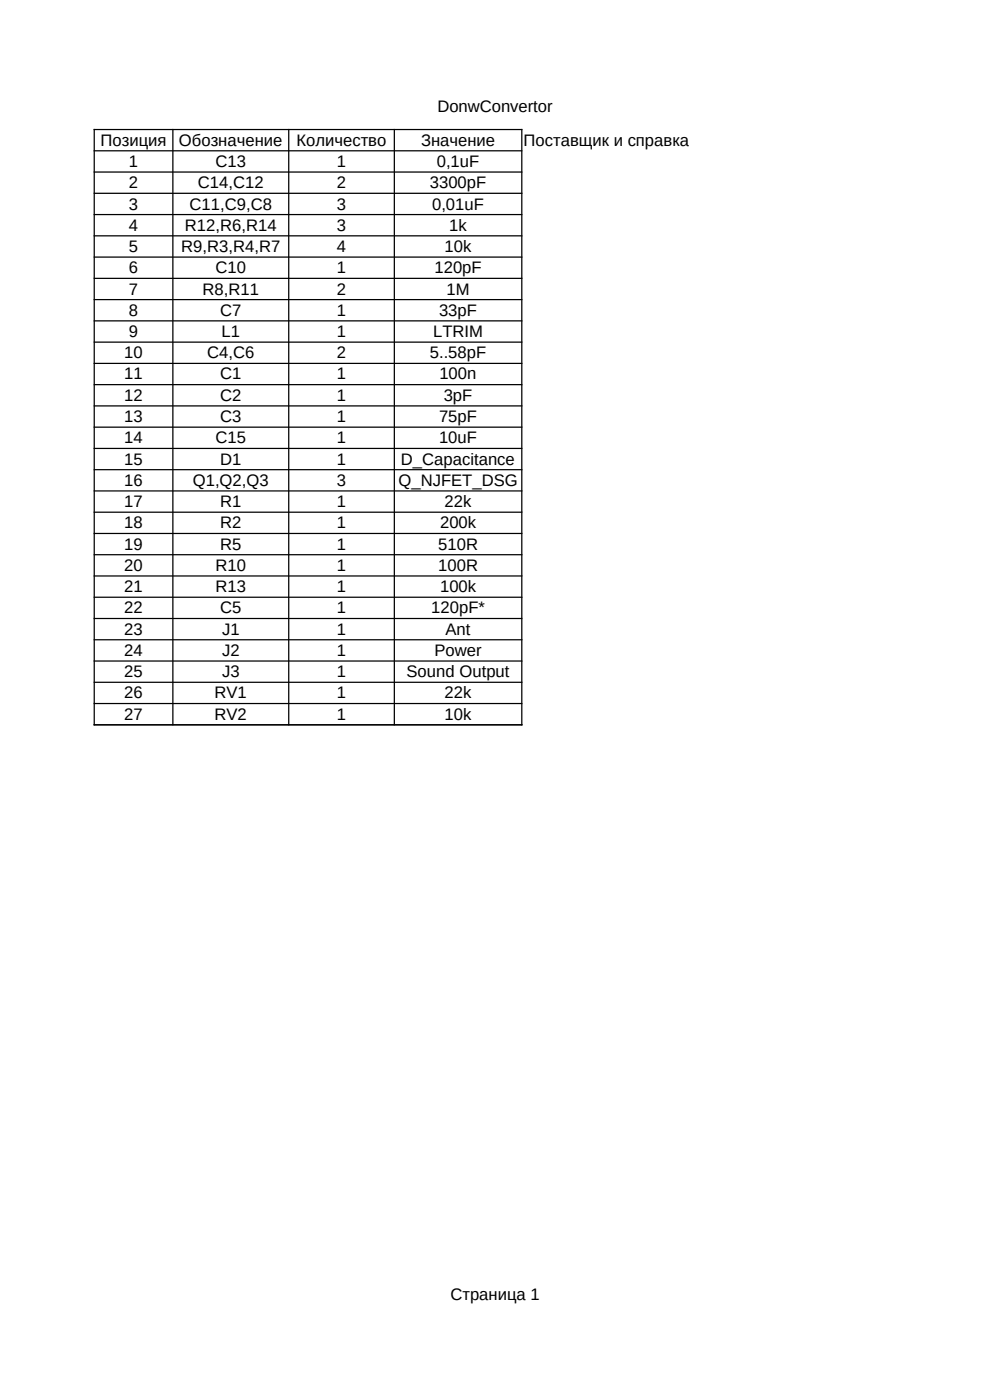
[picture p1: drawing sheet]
<svg xmlns="http://www.w3.org/2000/svg" width="210mm" height="297mm" viewBox="0 0 210 297" stroke-linecap="round" stroke-linejoin="round" font-family="sans-serif">
<defs><g id="words">
<g font-size="3.5">
<text x="92.8" y="23.7">DonwConvertor</text>
<text x="21.3" y="30.9">Позиция</text>
<text x="27.3" y="35.4">1</text>
<text x="38" y="30.9">Обозначение</text>
<text x="45.7" y="35.4">C13</text>
<text x="62.9" y="30.9">Количество</text>
<text x="71.5" y="35.4">1</text>
<text x="89.3" y="30.9">Значение</text>
<text x="92.6" y="35.4">0,1uF</text>
<text x="111" y="30.9">Поставщик и справка</text>
<text x="27.3" y="39.9">2</text>
<text x="42" y="39.9">C14,C12</text>
<text x="71.5" y="39.9">2</text>
<text x="91.2" y="39.9">3300pF</text>
<text x="27.3" y="44.5">3</text>
<text x="40.2" y="44.5">C11,C9,C8</text>
<text x="71.5" y="44.5">3</text>
<text x="91.6" y="44.5">0,01uF</text>
<text x="27.3" y="49">4</text>
<text x="27.3" y="53.5">5</text>
<text x="38.4" y="53.5">R9,R3,R4,R7</text>
<text x="39.2" y="49">R12,R6,R14</text>
<text x="71.5" y="49">3</text>
<text x="71.5" y="53.5">4</text>
<text x="94.3" y="53.5">10k</text>
<text x="95.3" y="49">1k</text>
<text x="27.3" y="58">6</text>
<text x="45.7" y="58">C10</text>
<text x="71.5" y="58">1</text>
<text x="92.2" y="58">120pF</text>
<text x="27.3" y="62.5">7</text>
<text x="43" y="62.5">R8,R11</text>
<text x="71.5" y="62.5">2</text>
<text x="94.7" y="62.5">1M</text>
<text x="27.3" y="67">8</text>
<text x="27.3" y="71.5">9</text>
<text x="46.7" y="67">C7</text>
<text x="47" y="71.5">L1</text>
<text x="71.5" y="67">1</text>
<text x="71.5" y="71.5">1</text>
<text x="91.9" y="71.5">LTRIM</text>
<text x="93.1" y="67">33pF</text>
<text x="26.4" y="76">10</text>
<text x="44" y="76">C4,C6</text>
<text x="71.5" y="76">2</text>
<text x="91.2" y="76">5..58pF</text>
<text x="26.4" y="80.5">11</text>
<text x="46.7" y="80.5">C1</text>
<text x="71.5" y="80.5">1</text>
<text x="93.2" y="80.5">100n</text>
<text x="26.4" y="85">12</text>
<text x="26.4" y="89.5">13</text>
<text x="46.7" y="85">C2</text>
<text x="46.7" y="89.5">C3</text>
<text x="71.5" y="85">1</text>
<text x="71.5" y="89.5">1</text>
<text x="93.1" y="89.5">75pF</text>
<text x="94.1" y="85">3pF</text>
<text x="26.4" y="94.1">14</text>
<text x="45.7" y="94.1">C15</text>
<text x="71.5" y="94.1">1</text>
<text x="93.1" y="94.1">10uF</text>
<text x="26.4" y="98.6">15</text>
<text x="46.7" y="98.6">D1</text>
<text x="71.5" y="98.6">1</text>
<text x="85.1" y="98.6">D_Capacitance</text>
<text x="26.4" y="103.1">16</text>
<text x="26.4" y="107.6">17</text>
<text x="40.9" y="103.1">Q1,Q2,Q3</text>
<text x="46.7" y="107.6">R1</text>
<text x="71.5" y="103.1">3</text>
<text x="71.5" y="107.6">1</text>
<text x="84.5" y="103.1">Q_NJFET_DSG</text>
<text x="94.3" y="107.6">22k</text>
<text x="26.4" y="112.1">18</text>
<text x="46.7" y="112.1">R2</text>
<text x="71.5" y="112.1">1</text>
<text x="93.3" y="112.1">200k</text>
<text x="26.4" y="116.6">19</text>
<text x="46.7" y="116.6">R5</text>
<text x="71.5" y="116.6">1</text>
<text x="93" y="116.6">510R</text>
<text x="26.4" y="121.1">20</text>
<text x="26.4" y="125.6">21</text>
<text x="45.7" y="121.1">R10</text>
<text x="45.7" y="125.6">R13</text>
<text x="71.5" y="121.1">1</text>
<text x="71.5" y="125.6">1</text>
<text x="93" y="121.1">100R</text>
<text x="93.3" y="125.6">100k</text>
<text x="26.4" y="130.1">22</text>
<text x="46.7" y="130.1">C5</text>
<text x="71.5" y="130.1">1</text>
<text x="91.5" y="130.1">120pF*</text>
<text x="26.4" y="134.7">23</text>
<text x="47.1" y="134.7">J1</text>
<text x="71.5" y="134.7">1</text>
<text x="94.5" y="134.7">Ant</text>
<text x="26.4" y="139.1">24</text>
<text x="26.4" y="143.7">25</text>
<text x="47.1" y="139.1">J2</text>
<text x="47.1" y="143.7">J3</text>
<text x="71.5" y="139.1">1</text>
<text x="71.5" y="143.7">1</text>
<text x="86.2" y="143.7">Sound Output</text>
<text x="92.2" y="139.1">Power</text>
<text x="26.4" y="148.2">26</text>
<text x="45.5" y="148.2">RV1</text>
<text x="71.5" y="148.2">1</text>
<text x="94.3" y="148.2">22k</text>
<text x="26.4" y="152.7">27</text>
<text x="45.5" y="152.7">RV2</text>
<text x="71.5" y="152.7">1</text>
<text x="94.3" y="152.7">10k</text>
<text x="95.6" y="275.7">Страница 1</text>
</g>
</g></defs>
<g fill="none" stroke="#000" stroke-width=".26">
<path d="M19.9 27.5h90.9M19.9 32h90.9M19.9 36.5h90.9M20 27.4v126.5M36.7 27.4v126.5M61.2 27.4v126.5M83.6 27.4v126.5M110.7 27.4v126.5M19.9 41h90.9M19.9 45.5h90.9M19.9 50h90.9M19.9 54.5h90.9"/>
<path d="M19.9 59.1h90.9M19.9 63.6h90.9M19.9 68.1h90.9M19.9 72.6h90.9M19.9 77.1h90.9M19.9 81.6h90.9M19.9 86.1h90.9M19.9 90.6h90.9M19.9 95.1h90.9M19.9 99.6h90.9M19.9 104.2h90.9M19.9 108.7h90.9"/>
<path d="M19.9 113.2h90.9M19.9 117.7h90.9M19.9 122.2h90.9M19.9 126.7h90.9M19.9 131.2h90.9M19.9 135.7h90.9M19.9 140.2h90.9M19.9 144.7h90.9M19.9 149.3h90.9M19.9 153.8h90.9"/>
</g>
<use href="#words"/>
</svg>
